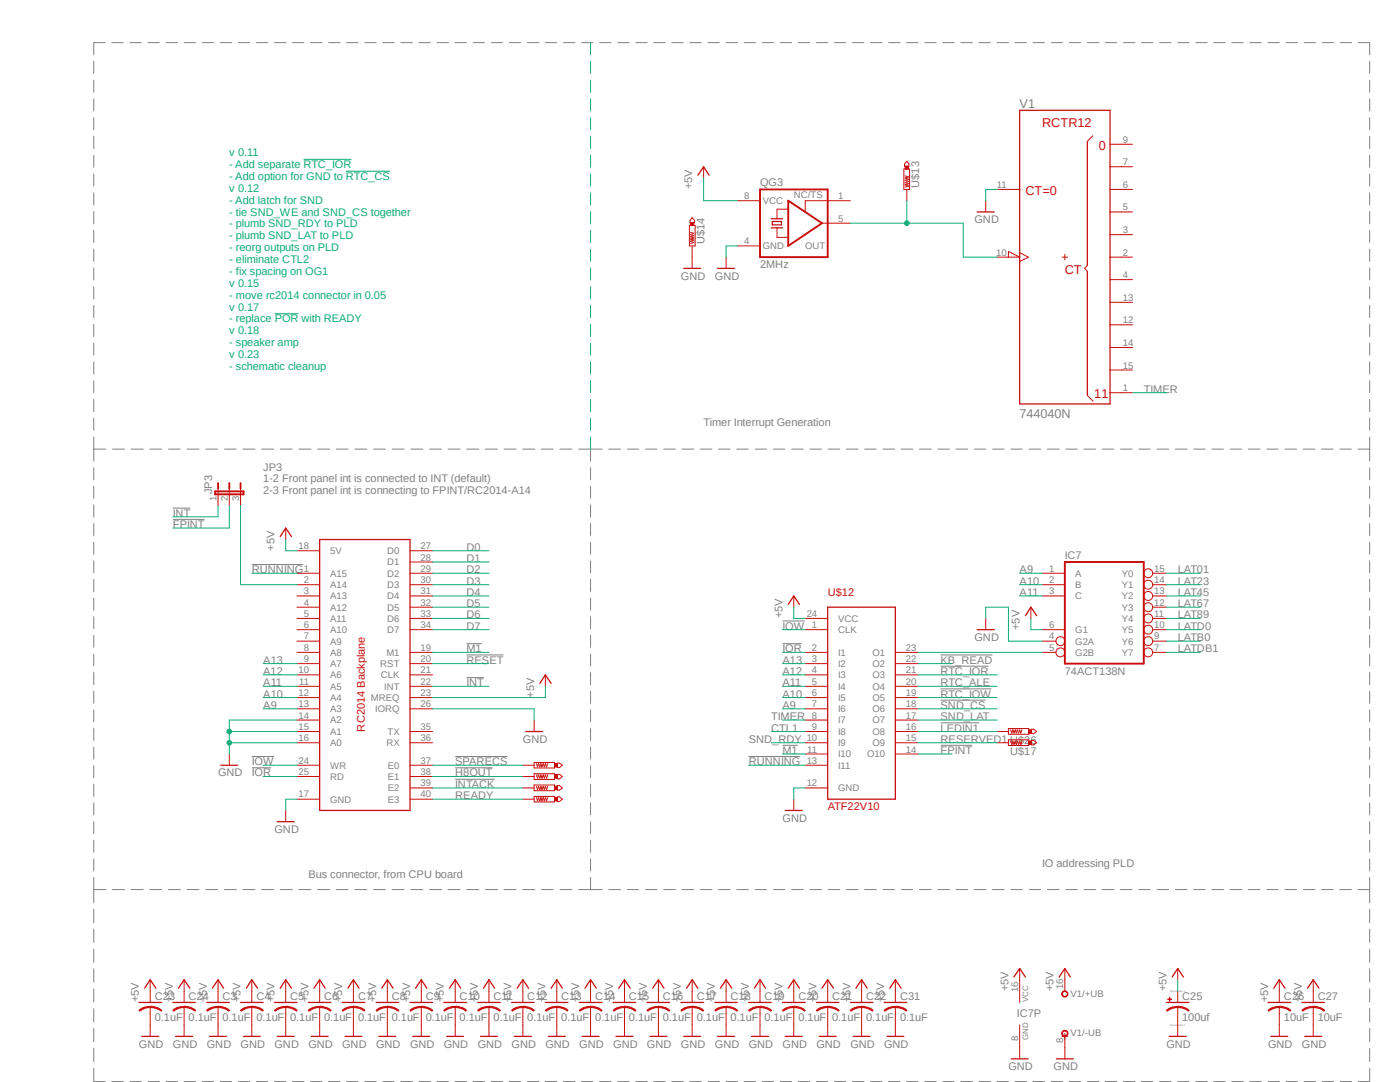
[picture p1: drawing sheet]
<svg xmlns="http://www.w3.org/2000/svg" width="279mm" height="216mm" viewBox="0 0 279 216" stroke-linecap="round" stroke-linejoin="round" font-family="sans-serif">
<defs><g id="words">
<g font-size="2.5" fill="#808080">
<text x="203.5" y="21.5">V1</text>
<text x="203.5" y="83.4">744040N</text>
</g>
<g font-size="2.5" fill="#c90d0c">
<text x="208" y="25.4">RCTR12</text>
<text x="219.3" y="29.9">0</text>
<text x="204.6" y="38.9">CT=0</text>
<text x="212.5" y="54.7">CT</text>
<text x="218.4" y="79.5">11</text>
</g>
<g font-size="2.2" fill="#0dab76">
<text x="45.8" y="31.2">v 0.11</text>
<text x="45.8" y="33.5">- Add separate RTC_IOR</text>
<text x="45.8" y="35.9">- Add option for GND to RTC_CS</text>
<text x="45.8" y="38.3">v 0.12</text>
<text x="45.8" y="40.6">- Add latch for SND</text>
<text x="45.8" y="43">- tie SND_WE and SND_CS together</text>
<text x="45.8" y="45.4">- plumb SND_RDY to PLD</text>
<text x="45.8" y="47.8">- plumb SND_LAT to PLD</text>
<text x="45.8" y="50.1">- reorg outputs on PLD</text>
<text x="45.8" y="52.5">- eliminate CTL2</text>
<text x="45.8" y="54.9">- fix spacing on OG1</text>
<text x="45.8" y="57.2">v 0.15</text>
<text x="45.8" y="59.6">- move rc2014 connector in 0.05</text>
<text x="45.8" y="62">v 0.17</text>
<text x="45.8" y="64.3">- replace POR with READY</text>
<text x="45.8" y="66.7">v 0.18</text>
<text x="45.8" y="69.1">- speaker amp</text>
<text x="45.8" y="71.5">v 0.23</text>
<text x="45.8" y="73.8">- schematic cleanup</text>
</g>
<g font-size="2.2" fill="#808080">
<text x="138.1" y="37.8" transform="rotate(-90 138.1 37.8)">+5V</text>
<text x="151.7" y="37.2">QG3</text>
<text x="183.4" y="37.5" transform="rotate(-90 183.4 37.5)">U$13</text>
<text x="194.5" y="44.5">GND</text>
<text x="140.6" y="48.7" transform="rotate(-90 140.6 48.7)">U$14</text>
<text x="151.7" y="53.6">2MHz</text>
<text x="135.9" y="55.8">GND</text>
<text x="142.7" y="55.8">GND</text>
<text x="228.3" y="78.4">TIMER</text>
<text x="140.4" y="85.1">Timer Interrupt Generation</text>
<text x="52.5" y="93.9">JP3</text>
<text x="42.4" y="98.6" transform="rotate(-90 42.4 98.6)">JP3</text>
<text x="52.5" y="96.3">1-2 Front panel int is connected to INT (default)</text>
<text x="52.5" y="98.6">2-3 Front panel int is connecting to FPINT/RC2014-A14</text>
<text x="34.5" y="103.1">INT</text>
<text x="34.5" y="105.4">FPINT</text>
<text x="54.8" y="109.9" transform="rotate(-90 54.8 109.9)">+5V</text>
<text x="93.1" y="109.9">D0</text>
<text x="93.1" y="112.1">D1</text>
<text x="212.5" y="111.6">IC7</text>
<text x="50.2" y="114.4">RUNNING</text>
<text x="93.1" y="114.4">D2</text>
<text x="93.1" y="116.7">D3</text>
<text x="93.1" y="118.9">D4</text>
<text x="203.5" y="118.9">A11</text>
<text x="203.5" y="116.7">A10</text>
<text x="203.5" y="114.4">A9</text>
<text x="235" y="114.4">LAT01</text>
<text x="235" y="116.7">LAT23</text>
<text x="235" y="118.9">LAT45</text>
<text x="93.1" y="121.2">D5</text>
<text x="93.1" y="123.4">D6</text>
<text x="93.1" y="125.7">D7</text>
<text x="156.2" y="123.4" transform="rotate(-90 156.2 123.4)">+5V</text>
<text x="156.2" y="125.7">IOW</text>
<text x="203.5" y="125.7" transform="rotate(-90 203.5 125.7)">+5V</text>
<text x="235" y="121.2">LAT67</text>
<text x="235" y="123.4">LAT89</text>
<text x="235" y="125.7">LATD0</text>
<text x="93.1" y="130.2">M1</text>
<text x="156.2" y="130.2">IOR</text>
<text x="194.5" y="127.9">GND</text>
<text x="235" y="127.9">LATB0</text>
<text x="235" y="130.2">LATDB1</text>
<text x="52.5" y="134.7">A12</text>
<text x="52.5" y="136.9">A11</text>
<text x="52.5" y="132.4">A13</text>
<text x="93.1" y="132.4">RESET</text>
<text x="93.1" y="136.9">INT</text>
<text x="156.2" y="134.7">A12</text>
<text x="156.2" y="136.9">A11</text>
<text x="156.2" y="132.4">A13</text>
<text x="187.7" y="132.4">KB_READ</text>
<text x="187.7" y="136.9">RTC_ALE</text>
<text x="187.7" y="134.7">RTC_IOR</text>
<text x="212.5" y="134.7">74ACT138N</text>
<text x="52.5" y="139.2">A10</text>
<text x="52.5" y="141.4">A9</text>
<text x="106.6" y="139.2" transform="rotate(-90 106.6 139.2)">+5V</text>
<text x="153.9" y="143.7">TIMER</text>
<text x="156.2" y="139.2">A10</text>
<text x="156.2" y="141.4">A9</text>
<text x="187.7" y="139.2">RTC_IOW</text>
<text x="187.7" y="141.4">SND_CS</text>
<text x="187.7" y="143.7">SND_LAT</text>
<text x="104.4" y="148.2">GND</text>
<text x="149.4" y="148.2">SND_RDY</text>
<text x="153.9" y="146">CTL1</text>
<text x="187.7" y="148.2">RESERVED1 U$26</text>
<text x="187.7" y="146">LEDIN1</text>
<text x="43.5" y="154.9">GND</text>
<text x="50.2" y="152.7">IOW</text>
<text x="50.2" y="154.9">IOR</text>
<text x="90.8" y="154.9">H8OUT</text>
<text x="90.8" y="152.7">SPARECS</text>
<text x="149.4" y="152.7">RUNNING</text>
<text x="156.2" y="150.5">M1</text>
<text x="187.7" y="150.5">FPINT</text>
<text x="201.6" y="150.7">U$17</text>
<text x="90.8" y="157.2">INTACK</text>
<text x="90.8" y="159.5">READY</text>
<text x="54.8" y="166.2">GND</text>
<text x="156.2" y="164">GND</text>
<text x="208" y="173">IO addressing PLD</text>
<text x="61.6" y="175.2">Bus connector, from CPU board</text>
<text x="201.3" y="197.8" transform="rotate(-90 201.3 197.8)">+5V</text>
<text x="210.3" y="197.8" transform="rotate(-90 210.3 197.8)">+5V</text>
<text x="232.8" y="197.8" transform="rotate(-90 232.8 197.8)">+5V</text>
<text x="27.7" y="200" transform="rotate(-90 27.7 200)">+5V</text>
<text x="30.9" y="203.8">0.1uF</text>
<text x="30.9" y="199.5">C23</text>
<text x="34.5" y="200" transform="rotate(-90 34.5 200)">+5V</text>
<text x="37.6" y="199.5">C24</text>
<text x="37.6" y="203.8">0.1uF</text>
<text x="41.3" y="200" transform="rotate(-90 41.3 200)">+5V</text>
<text x="44.4" y="203.8">0.1uF</text>
<text x="44.4" y="199.5">C3</text>
<text x="48" y="200" transform="rotate(-90 48 200)">+5V</text>
<text x="51.2" y="199.5">C4</text>
<text x="51.2" y="203.8">0.1uF</text>
<text x="54.8" y="200" transform="rotate(-90 54.8 200)">+5V</text>
<text x="57.9" y="199.5">C5</text>
<text x="57.9" y="203.8">0.1uF</text>
<text x="61.6" y="200" transform="rotate(-90 61.6 200)">+5V</text>
<text x="64.7" y="199.5">C6</text>
<text x="64.7" y="203.8">0.1uF</text>
<text x="68.3" y="200" transform="rotate(-90 68.3 200)">+5V</text>
<text x="71.5" y="199.5">C7</text>
<text x="71.5" y="203.8">0.1uF</text>
<text x="75.1" y="200" transform="rotate(-90 75.1 200)">+5V</text>
<text x="78.2" y="199.5">C8</text>
<text x="78.2" y="203.8">0.1uF</text>
<text x="81.8" y="200" transform="rotate(-90 81.8 200)">+5V</text>
<text x="85" y="199.5">C9</text>
<text x="85" y="203.8">0.1uF</text>
<text x="88.6" y="200" transform="rotate(-90 88.6 200)">+5V</text>
<text x="91.7" y="199.5">C10</text>
<text x="91.7" y="203.8">0.1uF</text>
<text x="95.3" y="200" transform="rotate(-90 95.3 200)">+5V</text>
<text x="98.5" y="199.5">C11</text>
<text x="98.5" y="203.8">0.1uF</text>
<text x="102.1" y="200" transform="rotate(-90 102.1 200)">+5V</text>
<text x="105.2" y="199.5">C12</text>
<text x="105.2" y="203.8">0.1uF</text>
<text x="108.8" y="200" transform="rotate(-90 108.8 200)">+5V</text>
<text x="112" y="199.5">C13</text>
<text x="112" y="203.8">0.1uF</text>
<text x="115.6" y="200" transform="rotate(-90 115.6 200)">+5V</text>
<text x="118.8" y="199.5">C14</text>
<text x="118.8" y="203.8">0.1uF</text>
<text x="122.4" y="200" transform="rotate(-90 122.4 200)">+5V</text>
<text x="125.5" y="199.5">C15</text>
<text x="125.5" y="203.8">0.1uF</text>
<text x="129.1" y="200" transform="rotate(-90 129.1 200)">+5V</text>
<text x="132.3" y="199.5">C16</text>
<text x="132.3" y="203.8">0.1uF</text>
<text x="135.9" y="200" transform="rotate(-90 135.9 200)">+5V</text>
<text x="139.1" y="199.5">C17</text>
<text x="139.1" y="203.8">0.1uF</text>
<text x="142.7" y="200" transform="rotate(-90 142.7 200)">+5V</text>
<text x="145.8" y="199.5">C18</text>
<text x="145.8" y="203.8">0.1uF</text>
<text x="149.4" y="200" transform="rotate(-90 149.4 200)">+5V</text>
<text x="152.6" y="199.5">C19</text>
<text x="152.6" y="203.8">0.1uF</text>
<text x="156.2" y="200" transform="rotate(-90 156.2 200)">+5V</text>
<text x="159.3" y="199.5">C20</text>
<text x="159.3" y="203.8">0.1uF</text>
<text x="162.9" y="200" transform="rotate(-90 162.9 200)">+5V</text>
<text x="166.1" y="199.5">C21</text>
<text x="166.1" y="203.8">0.1uF</text>
<text x="169.7" y="200" transform="rotate(-90 169.7 200)">+5V</text>
<text x="172.8" y="199.5">C22</text>
<text x="172.8" y="203.8">0.1uF</text>
<text x="176.4" y="200" transform="rotate(-90 176.4 200)">+5V</text>
<text x="179.6" y="203.8">0.1uF</text>
<text x="179.6" y="199.5">C31</text>
<text x="202.9" y="202.9">IC7P</text>
<text x="235.9" y="203.8">100uf</text>
<text x="235.9" y="199.5">C25</text>
<text x="253.1" y="200" transform="rotate(-90 253.1 200)">+5V</text>
<text x="256.2" y="199.5">C26</text>
<text x="256.2" y="203.8">10uF</text>
<text x="259.8" y="200" transform="rotate(-90 259.8 200)">+5V</text>
<text x="263" y="199.5">C27</text>
<text x="263" y="203.8">10uF</text>
<text x="27.7" y="209">GND</text>
<text x="34.5" y="209">GND</text>
<text x="41.3" y="209">GND</text>
<text x="48" y="209">GND</text>
<text x="54.8" y="209">GND</text>
<text x="61.6" y="209">GND</text>
<text x="68.3" y="209">GND</text>
<text x="75.1" y="209">GND</text>
<text x="81.8" y="209">GND</text>
<text x="88.6" y="209">GND</text>
<text x="95.3" y="209">GND</text>
<text x="102.1" y="209">GND</text>
<text x="108.8" y="209">GND</text>
<text x="115.6" y="209">GND</text>
<text x="122.4" y="209">GND</text>
<text x="129.1" y="209">GND</text>
<text x="135.9" y="209">GND</text>
<text x="142.7" y="209">GND</text>
<text x="149.4" y="209">GND</text>
<text x="156.2" y="209">GND</text>
<text x="162.9" y="209">GND</text>
<text x="169.7" y="209">GND</text>
<text x="176.4" y="209">GND</text>
<text x="232.8" y="209">GND</text>
<text x="253.1" y="209">GND</text>
<text x="259.8" y="209">GND</text>
<text x="201.3" y="213.5">GND</text>
<text x="210.3" y="213.5">GND</text>
</g>
<g font-size="2.2" fill="#c90d0c">
<text x="165.2" y="118.9">U$12</text>
<text x="72.8" y="146" transform="rotate(-90 72.8 146)">RC2014 Backplane</text>
<text x="165.2" y="161.7">ATF22V10</text>
</g>
<g font-size="1.9" fill="#808080">
<text x="224.1" y="28.4">9</text>
<text x="224.1" y="33">7</text>
<text x="148.5" y="39.7">8</text>
<text x="152.2" y="40.7">VCC</text>
<text x="158.4" y="39.6">NC/TS</text>
<text x="167.3" y="39.7">1</text>
<text x="198.9" y="37.5">11</text>
<text x="224.1" y="42">5</text>
<text x="224.1" y="37.5">6</text>
<text x="167.3" y="44.2">5</text>
<text x="224.1" y="46.5">3</text>
<text x="148.5" y="48.7">4</text>
<text x="152.2" y="49.7">GND</text>
<text x="160.7" y="49.7">OUT</text>
<text x="198.8" y="51">10</text>
<text x="224.1" y="51">2</text>
<text x="224.1" y="60">13</text>
<text x="224.1" y="55.5">4</text>
<text x="224.1" y="64.5">12</text>
<text x="224.1" y="69">14</text>
<text x="224.1" y="73.5">15</text>
<text x="224.1" y="78">1</text>
<text x="43.2" y="100" transform="rotate(-90 43.2 100)">1</text>
<text x="45.5" y="100" transform="rotate(-90 45.5 100)">2</text>
<text x="47.7" y="100" transform="rotate(-90 47.7 100)">3</text>
<text x="59.6" y="109.6">18</text>
<text x="65.9" y="110.6">5V</text>
<text x="77.3" y="110.6">D0</text>
<text x="77.3" y="112.8">D1</text>
<text x="83.9" y="109.6">27</text>
<text x="83.9" y="111.8">28</text>
<text x="60.7" y="114.1">1</text>
<text x="60.7" y="116.3">2</text>
<text x="60.7" y="118.6">3</text>
<text x="65.9" y="115.1">A15</text>
<text x="65.9" y="117.3">A14</text>
<text x="65.9" y="119.6">A13</text>
<text x="77.3" y="115.1">D2</text>
<text x="77.3" y="117.3">D3</text>
<text x="77.3" y="119.6">D4</text>
<text x="83.9" y="114.1">29</text>
<text x="83.9" y="116.3">30</text>
<text x="83.9" y="118.6">31</text>
<text x="209.4" y="114.1">1</text>
<text x="209.4" y="116.3">2</text>
<text x="209.4" y="118.6">3</text>
<text x="214.6" y="115.1">A</text>
<text x="214.6" y="117.3">B</text>
<text x="214.6" y="119.6">C</text>
<text x="223.9" y="119.6">Y2</text>
<text x="223.9" y="117.3">Y1</text>
<text x="223.9" y="115.1">Y0</text>
<text x="230.3" y="118.6">13</text>
<text x="230.3" y="116.3">14</text>
<text x="230.3" y="114.1">15</text>
<text x="60.7" y="120.9">4</text>
<text x="60.7" y="123.1">5</text>
<text x="60.7" y="125.3">6</text>
<text x="65.9" y="121.8">A12</text>
<text x="65.9" y="124.1">A11</text>
<text x="77.3" y="121.8">D5</text>
<text x="77.3" y="124.1">D6</text>
<text x="83.9" y="120.9">32</text>
<text x="83.9" y="123.1">33</text>
<text x="83.9" y="125.3">34</text>
<text x="161" y="123.1">24</text>
<text x="162.1" y="125.3">1</text>
<text x="167.3" y="124.1">VCC</text>
<text x="209.4" y="125.3">6</text>
<text x="223.9" y="124.1">Y4</text>
<text x="223.9" y="121.8">Y3</text>
<text x="230.3" y="125.3">10</text>
<text x="230.3" y="123.1">11</text>
<text x="230.3" y="120.9">12</text>
<text x="60.7" y="127.6">7</text>
<text x="60.7" y="129.9">8</text>
<text x="65.9" y="126.3">A10</text>
<text x="65.9" y="128.6">A9</text>
<text x="65.9" y="130.9">A8</text>
<text x="77.1" y="130.9">M1</text>
<text x="77.3" y="126.4">D7</text>
<text x="83.9" y="129.9">19</text>
<text x="162.1" y="129.9">2</text>
<text x="167.3" y="126.3">CLK</text>
<text x="167.3" y="130.9">I1</text>
<text x="174.1" y="130.9">O1</text>
<text x="180.8" y="129.9">23</text>
<text x="209.4" y="127.6">4</text>
<text x="209.4" y="129.9">5</text>
<text x="214.6" y="128.6">G2A</text>
<text x="214.6" y="130.9">G2B</text>
<text x="214.6" y="126.3">G1</text>
<text x="223.9" y="130.9">Y7</text>
<text x="223.9" y="128.6">Y6</text>
<text x="223.9" y="126.4">Y5</text>
<text x="230.3" y="129.9">7</text>
<text x="230.3" y="127.6">9</text>
<text x="59.6" y="134.4">10</text>
<text x="59.7" y="136.6">11</text>
<text x="60.7" y="132.1">9</text>
<text x="65.9" y="133.1">A7</text>
<text x="65.9" y="135.3">A6</text>
<text x="65.9" y="137.6">A5</text>
<text x="75.9" y="133.1">RST</text>
<text x="76" y="135.3">CLK</text>
<text x="76.7" y="137.6">INT</text>
<text x="83.9" y="132.1">20</text>
<text x="83.9" y="134.4">21</text>
<text x="83.9" y="136.6">22</text>
<text x="162.1" y="132.1">3</text>
<text x="162.1" y="134.4">4</text>
<text x="162.1" y="136.6">5</text>
<text x="167.3" y="133.1">I2</text>
<text x="167.3" y="135.3">I3</text>
<text x="167.3" y="137.6">I4</text>
<text x="174.1" y="133.1">O2</text>
<text x="174.1" y="135.3">O3</text>
<text x="174.1" y="137.6">O4</text>
<text x="180.8" y="132.1">22</text>
<text x="180.8" y="134.4">21</text>
<text x="180.8" y="136.6">20</text>
<text x="59.6" y="138.9">12</text>
<text x="59.6" y="141.1">13</text>
<text x="59.6" y="143.4">14</text>
<text x="65.9" y="139.9">A4</text>
<text x="65.9" y="142.1">A3</text>
<text x="74" y="139.9">MREQ</text>
<text x="74.9" y="142.1">IORQ</text>
<text x="83.9" y="138.9">23</text>
<text x="83.9" y="141.1">26</text>
<text x="162.1" y="138.9">6</text>
<text x="162.1" y="141.1">7</text>
<text x="162.1" y="143.4">8</text>
<text x="167.3" y="139.9">I5</text>
<text x="167.3" y="142.1">I6</text>
<text x="174.1" y="139.9">O5</text>
<text x="174.1" y="142.1">O6</text>
<text x="180.8" y="138.9">19</text>
<text x="180.8" y="141.1">18</text>
<text x="180.8" y="143.4">17</text>
<text x="59.6" y="145.6">15</text>
<text x="59.6" y="147.9">16</text>
<text x="65.9" y="144.4">A2</text>
<text x="65.9" y="146.6">A1</text>
<text x="65.9" y="148.9">A0</text>
<text x="77.1" y="148.9">RX</text>
<text x="77.3" y="146.6">TX</text>
<text x="83.9" y="145.6">35</text>
<text x="83.9" y="147.9">36</text>
<text x="161" y="147.9">10</text>
<text x="162.1" y="145.6">9</text>
<text x="167.3" y="144.4">I7</text>
<text x="167.3" y="146.6">I8</text>
<text x="167.3" y="148.9">I9</text>
<text x="174.1" y="144.4">O7</text>
<text x="174.1" y="146.6">O8</text>
<text x="174.1" y="148.9">O9</text>
<text x="180.8" y="145.6">16</text>
<text x="180.8" y="147.9">15</text>
<text x="59.6" y="152.4">24</text>
<text x="59.6" y="154.6">25</text>
<text x="65.9" y="153.4">WR</text>
<text x="65.9" y="155.6">RD</text>
<text x="77.4" y="153.4">E0</text>
<text x="77.4" y="155.6">E1</text>
<text x="83.9" y="152.4">37</text>
<text x="83.9" y="154.6">38</text>
<text x="161" y="152.4">13</text>
<text x="161.1" y="150.2">11</text>
<text x="167.3" y="151.1">I10</text>
<text x="167.3" y="153.4">I11</text>
<text x="173.1" y="151.1">O10</text>
<text x="180.8" y="150.2">14</text>
<text x="59.6" y="159.1">17</text>
<text x="65.9" y="160.1">GND</text>
<text x="77.4" y="157.9">E2</text>
<text x="77.4" y="160.1">E3</text>
<text x="83.9" y="156.9">39</text>
<text x="83.9" y="159.1">40</text>
<text x="161" y="156.9">12</text>
<text x="167.3" y="157.9">GND</text>
<text x="203.2" y="198" transform="rotate(-90 203.2 198)">16</text>
<text x="212.2" y="197.4" transform="rotate(-90 212.2 197.4)">16</text>
<text x="213.7" y="198.9">V1/+UB</text>
<text x="203.2" y="207.6" transform="rotate(-90 203.2 207.6)">8</text>
<text x="212.2" y="208.2" transform="rotate(-90 212.2 208.2)">8</text>
<text x="213.7" y="206.8">V1/-UB</text>
</g>
<g font-size="1.6" fill="#808080">
<text x="205.2" y="200" transform="rotate(-90 205.2 200)">VCC</text>
<text x="205.2" y="207.5" transform="rotate(-90 205.2 207.5)">GND</text>
</g>
<g font-size=".5" fill="#808080">
<text x="233.5" y="198">SpiceOrder 1</text>
<text x="233.5" y="204.7">SpiceOrder 2</text>
</g>
</g></defs>
<path d="M18.6 8.4l254.9 207.5M273.5 8.4l-254.9 207.5" fill="none" stroke="#fff" stroke-width=".2"/>
<g fill="none" stroke="#808080" stroke-width=".2">
<path d="M18.7 12.2v2.4M18.7 16v2.4M18.7 19.7v2.4M21 8.5h-2.3v2.4M22.3 8.5h2.3M26 8.5h2.2M29.5 8.5h2.3M33.1 8.5h2.3M36.7 8.5h2.3M40.3 8.5h2.3M43.9 8.5h2.3M47.6 8.5h2.2"/>
<path d="M51.2 8.5h2.2M54.8 8.5h2.3M58.4 8.5h2.3M62 8.5h2.3M65.6 8.5h2.3M69.2 8.5h2.3M72.8 8.5h2.3M76.4 8.5h2.3M80 8.5h2.3M83.6 8.5h2.3M87.2 8.5h2.3M90.8 8.5h2.3"/>
<path d="M94.4 8.5h2.3M98 8.5h2.3M101.6 8.5h2.3M105.2 8.5h2.3M108.8 8.5h2.3M112.4 8.5h2.3M116.1 8.5h2.2M119.7 8.5h2.2M123.3 8.5h2.3M126.9 8.5h2.3M130.5 8.5h2.3M134.1 8.5h2.3"/>
<path d="M137.7 8.5h2.3M141.3 8.5h2.3M144.9 8.5h2.3M148.5 8.5h2.3M152.1 8.5h2.3M155.7 8.5h2.3M159.3 8.5h2.3M162.9 8.5h2.3M166.5 8.5h2.3M170.1 8.5h2.3M173.7 8.5h2.3M177.3 8.5h2.3"/>
<path d="M180.9 8.5h2.3M184.6 8.5h2.2M188.2 8.5h2.2M191.8 8.5h2.3M195.4 8.5h2.3M199 8.5h2.3M202.6 8.5h2.3M206.2 8.5h2.2M209.8 8.5h2.2M213.4 8.5h2.3M217 8.5h2.3M220.6 8.5h2.3"/>
<path d="M224.2 8.5h2.3M227.8 8.5h2.3M231.4 8.5h2.3M235 8.5h2.3M238.6 8.5h2.3M242.2 8.5h2.3M245.8 8.5h2.3M249.4 8.5h2.3M253.1 8.5h2.2M256.7 8.5h2.2M260.3 8.5h2.3M263.9 8.5h2.2"/>
<path d="M267.5 8.5h2.2M271.1 8.5h2.2v2.4M273.3 12.2v2.4M273.3 16v2.4M273.3 19.7v2.4M18.7 23.5v2.4M18.7 27.2v2.4M18.7 31v2.4M18.7 34.7v2.4M18.7 38.5v2.4M273.3 23.5v2.4M273.3 27.2v2.4"/>
<path d="M273.3 31v2.4M273.3 34.7v2.4M273.3 38.5v2.4M18.7 42.2v2.5M18.7 46v2.4M18.7 49.7v2.5M18.7 53.5v2.4M18.7 57.2v2.4M273.3 42.2v2.5M273.3 46v2.4M273.3 49.7v2.5M273.3 53.5v2.4"/>
<path d="M273.3 57.2v2.4M18.7 61v2.4M18.7 64.7v2.4M18.7 68.5v2.4M18.7 72.2v2.4M18.7 75.9v2.5M18.7 79.7v2.4M273.3 61v2.4M273.3 64.7v2.4M273.3 68.5v2.4M273.3 72.2v2.4M273.3 75.9v2.5"/>
<path d="M273.3 79.7v2.4M18.7 83.4v2.5M18.7 87.2v4.8M18.7 93.3v2.4M18.7 97v2.4M18.7 89.6h2.4M22.4 89.6h2.4M26.2 89.6h2.4M29.9 89.6h2.4M33.6 89.6h2.4M37.3 89.6h2.4M41.1 89.6h2.3"/>
<path d="M44.8 89.6h2.4M48.5 89.6h2.4M52.2 89.6h2.4M55.9 89.6h2.4M59.6 89.6h2.5M63.4 89.6h2.4M67.1 89.6h2.4M70.8 89.6h2.4M74.5 89.6h2.4M78.3 89.6h2.3M82 89.6h2.4M85.7 89.6h2.4"/>
<path d="M89.4 89.6h2.4M93.1 89.6h2.4M96.9 89.6h2.4M100.6 89.6h2.4M104.3 89.6h2.4M108 89.6h2.4M111.8 89.6h2.3M115.5 89.6h4.7M117.9 89.6v2.4M117.9 93.3v2.4M117.9 97v2.4M121.5 89.6h2.3"/>
<path d="M125.2 89.6h2.3M128.8 89.6h2.3M132.5 89.6h2.3M136.1 89.6h2.3M139.7 89.6h2.4M143.4 89.6h2.3M147 89.6h2.4M150.7 89.6h2.3M154.3 89.6h2.3M158 89.6h2.3M161.6 89.6h2.4M165.3 89.6h2.3"/>
<path d="M168.9 89.6h2.3M172.6 89.6h2.3M176.2 89.6h2.3M179.9 89.6h2.3M183.5 89.6h2.3M187.2 89.6h2.3M190.8 89.6h2.3M194.4 89.6h2.4M198.1 89.6h2.3M201.8 89.6h2.2M205.4 89.6h2.3M209 89.6h2.4"/>
<path d="M212.7 89.6h2.3M216.3 89.6h2.4M220 89.6h2.3M223.6 89.6h2.3M227.3 89.6h2.3M230.9 89.6h2.3M234.6 89.6h2.3M238.2 89.6h2.3M241.9 89.6h2.3M245.5 89.6h2.3M249.1 89.6h2.4M252.8 89.6h2.3"/>
<path d="M256.5 89.6h2.2M260.1 89.6h2.3M263.7 89.6h2.4M267.4 89.6h2.3M271 89.6h2.3M273.3 83.4v2.5M273.3 87.2v4.8M273.3 93.3v2.4M273.3 97v2.4M18.7 100.8v2.4M18.7 104.5v2.3M18.7 108.2v2.4"/>
<path d="M18.7 111.9v2.4M18.7 115.6v2.4M18.7 119.3v2.5M34.5 101.4h3.5M34.5 103.6h6.3M50.2 112.6h10.3M117.9 100.8v2.4M117.9 104.5v2.3M117.9 108.2v2.4M117.9 111.9v2.4M117.9 115.6v2.4M117.9 119.3v2.5"/>
<path d="M273.3 100.8v2.4M273.3 104.5v2.3M273.3 108.2v2.4M273.3 111.9v2.4M273.3 115.6v2.4M273.3 119.3v2.5M18.7 123.1v2.3M18.7 126.8v2.4M18.7 130.5v2.4M18.7 134.2v2.4M18.7 137.9v2.4M93.1 128.4h3"/>
<path d="M93.1 130.7h7.4M93.1 135.2h3.5M117.9 123.1v2.3M117.9 126.8v2.4M117.9 130.5v2.4M117.9 134.2v2.4M117.9 137.9v2.4M156.2 128.4h3.8M156.2 123.9h4.4M187.7 130.7h10.4M187.7 137.5h10.2M187.7 139.7h9"/>
<path d="M187.7 132.9h9.6M273.3 123.1v2.3M273.3 126.8v2.4M273.3 130.5v2.4M273.3 134.2v2.4M273.3 137.9v2.4M18.7 141.6v2.4M18.7 145.4v2.3M18.7 149.1v2.4M18.7 152.8v2.4M18.7 156.5v2.4M50.2 151h4.5"/>
<path d="M50.2 153.2h3.9M90.8 151h10.5M90.8 153.2h7.5M90.8 155.5h7.9M117.9 141.6v2.4M117.9 145.4v2.3M117.9 149.1v2.4M117.9 152.8v2.4M117.9 156.5v2.4M149.4 151h10.3M156.2 148.7h3M187.7 148.7h6.3"/>
<path d="M187.7 144.2h7.7M273.3 141.6v2.4M273.3 145.4v2.3M273.3 149.1v2.4M273.3 152.8v2.4M273.3 156.5v2.4M18.7 160.2v2.4M18.7 164v2.3M18.7 167.7v2.4M18.7 171.4v2.4M18.7 175.1v5M18.7 177.5h2.4"/>
<path d="M22.4 177.5h2.4M26.2 177.5h2.4M29.9 177.5h2.4M33.6 177.5h2.4M37.3 177.5h2.4M41.1 177.5h2.3M44.8 177.5h2.4M48.5 177.5h2.4M52.2 177.5h2.4M55.9 177.5h2.4M59.6 177.5h2.5M63.4 177.5h2.4"/>
<path d="M67.1 177.5h2.4M70.8 177.5h2.4M74.5 177.5h2.4M78.3 177.5h2.3M82 177.5h2.4M85.7 177.5h2.4M89.4 177.5h2.4M93.1 177.5h2.4M96.9 177.5h2.4M100.6 177.5h2.4M104.3 177.5h2.4M108 177.5h2.4"/>
<path d="M111.8 177.5h2.3M115.5 177.5h4.7M117.9 160.2v2.4M117.9 164v2.3M117.9 167.7v2.4M117.9 171.4v2.4M117.9 175.1v2.4M121.5 177.5h2.3M125.2 177.5h2.3M128.8 177.5h2.3M132.5 177.5h2.3M136.1 177.5h2.3"/>
<path d="M139.7 177.5h2.4M143.4 177.5h2.3M147 177.5h2.4M150.7 177.5h2.3M154.3 177.5h2.3M158 177.5h2.3M161.6 177.5h2.4M165.3 177.5h2.3M168.9 177.5h2.3M172.6 177.5h2.3M176.2 177.5h2.3M179.9 177.5h2.3"/>
<path d="M183.5 177.5h2.3M187.2 177.5h2.3M190.8 177.5h2.3M194.4 177.5h2.4M198.1 177.5h2.3M201.8 177.5h2.2M205.4 177.5h2.3M209 177.5h2.4M212.7 177.5h2.3M216.3 177.5h2.4M220 177.5h2.3M223.6 177.5h2.3"/>
<path d="M227.3 177.5h2.3M230.9 177.5h2.3M234.6 177.5h2.3M238.2 177.5h2.3M241.9 177.5h2.3M245.5 177.5h2.3M249.1 177.5h2.4M252.8 177.5h2.3M256.5 177.5h2.2M260.1 177.5h2.3M263.7 177.5h2.4M267.4 177.5h2.3"/>
<path d="M271 177.5h2.3M273.3 160.2v2.4M273.3 164v2.3M273.3 167.7v2.4M273.3 171.4v2.4M273.3 175.1v5M18.7 181.4v2.7M18.7 185.4v2.6M18.7 189.4v2.6M18.7 193.3v2.7M18.7 197.3v2.6M273.3 181.4v2.7"/>
<path d="M273.3 185.4v2.6M273.3 189.4v2.6M273.3 193.3v2.7M273.3 197.3v2.6M18.7 213.1v2.7h2.3M18.7 201.3v2.6M18.7 205.2v2.7M18.7 209.2v2.6M22.3 215.8h2.3M26 215.8h2.2M29.5 215.8h2.3M33.1 215.8h2.3"/>
<path d="M36.7 215.8h2.3M40.3 215.8h2.3M43.9 215.8h2.3M47.6 215.8h2.2M51.2 215.8h2.2M54.8 215.8h2.3M58.4 215.8h2.3M62 215.8h2.3M65.6 215.8h2.3M69.2 215.8h2.3M72.8 215.8h2.3M76.4 215.8h2.3"/>
<path d="M80 215.8h2.3M83.6 215.8h2.3M87.2 215.8h2.3M90.8 215.8h2.3M94.4 215.8h2.3M98 215.8h2.3M101.6 215.8h2.3M105.2 215.8h2.3M108.8 215.8h2.3M112.4 215.8h2.3M116.1 215.8h2.2M119.7 215.8h2.2"/>
<path d="M123.3 215.8h2.3M126.9 215.8h2.3M130.5 215.8h2.3M134.1 215.8h2.3M137.7 215.8h2.3M141.3 215.8h2.3M144.9 215.8h2.3M148.5 215.8h2.3M152.1 215.8h2.3M155.7 215.8h2.3M159.3 215.8h2.3M162.9 215.8h2.3"/>
<path d="M166.5 215.8h2.3M170.1 215.8h2.3M173.7 215.8h2.3M177.3 215.8h2.3M180.9 215.8h2.3M184.6 215.8h2.2M188.2 215.8h2.2M191.8 215.8h2.3M195.4 215.8h2.3M199 215.8h2.3M202.6 215.8h2.3M206.2 215.8h2.2"/>
<path d="M209.8 215.8h2.2M213.4 215.8h2.3M217 215.8h2.3M220.6 215.8h2.3M224.2 215.8h2.3M227.8 215.8h2.3M231.4 215.8h2.3M235 215.8h2.3M238.6 215.8h2.3M242.2 215.8h2.3M245.8 215.8h2.3M249.4 215.8h2.3"/>
<path d="M253.1 215.8h2.2M256.7 215.8h2.2M260.3 215.8h2.3M263.9 215.8h2.2M267.5 215.8h2.2M273.3 213.1v2.7h-2.2M273.3 201.3v2.6M273.3 205.2v2.7M273.3 209.2v2.6"/>
</g>
<g fill="none" stroke="#c90d0c" stroke-width=".2">
<path d="M140.4 33.3v2.2M180.4 33.7h1.1v4.1h-1.1zM180.6 35.1l.7 .2-.7 .2 .7 .3-.7 .2 .7 .2-.7 .2 .7 .3-.7 .2 .7 .2-.7 .2M181 32.2l.4 .5v.5h-.9v-.5zM199 37.8h4.5M218.1 27.1l-1.1 1.1M221.5 28.8h4.5M221.5 33.3h4.5M221.5 37.8h4.5M144.9 51.3v2.3M147.2 40h4.5M147.2 49.1h4.5"/>
<path d="M155.1 45.5v1.9h2.2M157.3 41.7h-2.2v1.9M164 44.5h5.7M169.7 40h-9v2.3M199 51.3h4.5l-2.2-1.1v1.1M203.5 50.4l1.7 .9-1.7 .9M212 51.3h1.1M212.5 50.8v1.1M217 53l-.5 .6 .5 .5M221.5 51.3h4.5M221.5 42.3h4.5M221.5 46.8h4.5"/>
<path d="M221.5 55.8h4.5M217 78.9l1.1 1.2M221.5 60.3h4.5M221.5 64.8h4.5M221.5 69.3h4.5M221.5 73.8h4.5M221.5 78.4h4.5M57 105.4v2.3M59.3 114.4h4.5M59.3 116.7h4.5M59.3 118.9h4.5M59.3 109.9h4.5"/>
<path d="M81.8 114.4h4.5M81.8 116.7h4.5M81.8 118.9h4.5M81.8 109.9h4.5M81.8 112.1h4.5M208 114.4h4.5M208 116.7h4.5M208 118.9h4.5M230 114.4h2.8M230 116.7h2.8M230 118.9h2.8M59.3 121.2h4.5"/>
<path d="M59.3 123.4h4.5M59.3 125.6h4.5M59.3 127.9h4.5M59.3 130.2h4.5M59.3 132.4h4.5M59.3 134.7h4.5M59.3 136.9h4.5M59.3 139.2h4.5M81.8 121.2h4.5M81.8 123.4h4.5M81.8 125.6h4.5M81.8 130.2h4.5"/>
<path d="M81.8 132.4h4.5M81.8 134.7h4.5M81.8 136.9h4.5M81.8 139.2h4.5M108.8 134.7v2.2M160.7 123.4h4.5M160.7 125.6h4.5M160.7 130.2h4.5M160.7 132.4h4.5M160.7 134.7h4.5M160.7 136.9h4.5M160.7 139.2h4.5"/>
<path d="M178.7 130.2h4.5M178.7 132.4h4.5M178.7 134.7h4.5M178.7 136.9h4.5M178.7 139.2h4.5M196.7 123.4v2.2M205.7 121.2v2.2M208 125.6h4.5M208 127.9h2.7M208 130.2h2.7M230 121.2h2.8M230 123.4h2.8"/>
<path d="M230 125.6h2.8M230 127.9h2.8M230 130.2h2.8M45.8 150.5v2.2M59.3 141.4h4.5M59.3 143.7h4.5M59.3 146h4.5M59.3 148.2h4.5M59.3 159.5h4.5M59.3 152.7h4.5M59.3 154.9h4.5M81.8 141.4h4.5"/>
<path d="M81.8 146h4.5M81.8 148.2h4.5M81.8 159.5h4.5M81.8 152.7h4.5M81.8 154.9h4.5M81.8 157.2h4.5M106.6 143.7v2.3M160.7 141.4h4.5M160.7 143.7h4.5M160.7 146h4.5M160.7 148.2h4.5M160.7 152.7h4.5"/>
<path d="M160.7 157.2h4.5M160.7 150.5h4.5M178.7 141.4h4.5M178.7 143.7h4.5M178.7 146h4.5M178.7 148.2h4.5M178.7 150.5h4.5M57 161.7v2.3"/>
<circle cx="229.1" cy="114.4" r=".89"/>
<circle cx="229.1" cy="118.9" r=".89"/>
<circle cx="229.1" cy="116.7" r=".89"/>
<circle cx="211.6" cy="130.2" r=".89"/>
<circle cx="211.6" cy="127.9" r=".89"/>
<circle cx="229.1" cy="127.9" r=".89"/>
<circle cx="229.1" cy="130.2" r=".89"/>
<circle cx="229.1" cy="125.6" r=".89"/>
<circle cx="229.1" cy="123.4" r=".89"/>
<circle cx="229.1" cy="121.2" r=".89"/>
</g>
<g fill="none" stroke="#c90d0c" stroke-width=".25">
<path d="M139.3 35l1.1-1.7 1.1 1.7M203.5 22h18v58.6h-18zM217 28.3v24.7M143.2 53.6h3.4M153.9 45.5h2.3M153.9 43.6h2.3M154.1 44.2h1.9v.7h-1.9zM217 54.2v24.6M55.9 107.1l1.1-1.7 1.2 1.7M63.8 107.7h18v54h-18zM107.7 136.4l1.1-1.7 1.2 1.7M165.2 121.2h13.5v38.3h-13.5z"/>
<path d="M195 125.6h3.4M204.6 122.9l1.1-1.7 1.2 1.7M44.1 152.7h3.4M104.9 146h3.4M55.3 164h3.4"/>
</g>
<path d="M151.7 37.8h13.5v13.5h-13.5zM157.3 40l6.7 4.5-6.7 4.6zM212.5 112.1h15.8v20.3h-15.8z" fill="none" stroke="#c90d0c" stroke-width=".38"/>
<path d="M180.6 33.1h.7v.6h-.7z" fill-rule="evenodd" fill="#c90d0c"/>
<path d="M180.6 33.1h.7v.6h-.7zM181 37.8v2.2M137.6 45h1.1v4.1h-1.1zM137.8 46.4l.7 .2-.7 .2 .7 .2-.7 .2 .7 .3-.7 .2 .7 .2-.7 .2 .7 .3-.7 .2M138.1 43.4l.5 .6v.4h-.9v-.4z" fill="none" stroke="#c90d0c" stroke-width=".2"/>
<path d="M137.8 44.4h.7v.6h-.7z" fill-rule="evenodd" fill="#c90d0c"/>
<path d="M137.8 44.4h.7v.6h-.7zM138.1 49.1v4.5M196.7 40v2.3M201.3 147.6h4v1.2h-4zM201.7 147.9l.2 .6 .2-.6 .3 .6 .2-.6 .2 .6 .2-.6 .3 .6 .2-.6 .2 .6 .3-.6M205.9 147.7h.4l.6 .5-.6 .4h-.4z" fill="none" stroke="#c90d0c" stroke-width=".2"/>
<path d="M136.4 53.6h3.4M195 42.3h3.4" fill="none" stroke="#c90d0c" stroke-width=".25"/>
<path d="M205.3 147.9h.6v.6h-.6z" fill-rule="evenodd" fill="#c90d0c"/>
<path d="M199 148.2h2.3M205.3 147.9h.6v.6h-.6zM43.5 200.9v1.4" fill="none" stroke="#c90d0c" stroke-width=".2"/>
<path d="M41.3 200h4.5" fill="none" stroke="#c90d0c" stroke-width=".25"/>
<path d="M43.5 200.8h.3a3.4 3.4 0 0 1 2 .8l-.2 .2a3.3 3.3 0 0 0-2.1-.8z" fill-rule="evenodd" fill="#c90d0c"/>
<path d="M43.5 200.8h.3a3.4 3.4 0 0 1 2 .8l-.2 .2a3.3 3.3 0 0 0-2.1-.8z" fill="none" stroke="#c90d0c" stroke-width=".2"/>
<path d="M41.2 201.6a3.1 3.1 0 0 1 2.3-.8v.2a3.1 3.1 0 0 0-2.1 .8z" fill-rule="evenodd" fill="#c90d0c"/>
<path d="M43.5 195.5v4.5M41.2 201.6a3.1 3.1 0 0 1 2.3-.8v.2a3.1 3.1 0 0 0-2.1 .8zM43.5 202.3v4.5M50.2 200.9v1.4" fill="none" stroke="#c90d0c" stroke-width=".2"/>
<path d="M42.4 197.2l1.1-1.7 1.1 1.7M41.8 206.8h3.4M48 200h4.5" fill="none" stroke="#c90d0c" stroke-width=".25"/>
<path d="M50.2 200.8h.4a3.1 3.1 0 0 1 1.9 .8l-.1 .2a3.3 3.3 0 0 0-2.2-.8z" fill-rule="evenodd" fill="#c90d0c"/>
<path d="M50.2 200.8h.4a3.1 3.1 0 0 1 1.9 .8l-.1 .2a3.3 3.3 0 0 0-2.2-.8z" fill="none" stroke="#c90d0c" stroke-width=".2"/>
<path d="M48 201.6a2.92 2.92 0 0 1 2.2-.8v.2a3.3 3.3 0 0 0-2.1 .8z" fill-rule="evenodd" fill="#c90d0c"/>
<path d="M50.2 195.5v4.5M48 201.6a2.92 2.92 0 0 1 2.2-.8v.2a3.3 3.3 0 0 0-2.1 .8zM50.2 202.3v4.5M57 200.9v1.4" fill="none" stroke="#c90d0c" stroke-width=".2"/>
<path d="M49.1 197.2l1.1-1.7 1.2 1.7M48.6 206.8h3.3M54.8 200h4.5" fill="none" stroke="#c90d0c" stroke-width=".25"/>
<path d="M57 200.8h.3a3.4 3.4 0 0 1 2 .8l-.1 .2a3.3 3.3 0 0 0-2.2-.8z" fill-rule="evenodd" fill="#c90d0c"/>
<path d="M57 200.8h.3a3.4 3.4 0 0 1 2 .8l-.1 .2a3.3 3.3 0 0 0-2.2-.8z" fill="none" stroke="#c90d0c" stroke-width=".2"/>
<path d="M54.8 201.6a2.92 2.92 0 0 1 2.2-.8v.2a3.3 3.3 0 0 0-2.1 .8z" fill-rule="evenodd" fill="#c90d0c"/>
<path d="M57 195.5v4.5M54.8 201.6a2.92 2.92 0 0 1 2.2-.8v.2a3.3 3.3 0 0 0-2.1 .8zM57 202.3v4.5M63.8 200.9v1.4" fill="none" stroke="#c90d0c" stroke-width=".2"/>
<path d="M55.9 197.2l1.1-1.7 1.2 1.7M55.3 206.8h3.4M61.6 200h4.4" fill="none" stroke="#c90d0c" stroke-width=".25"/>
<path d="M63.8 200.8h.3a3.4 3.4 0 0 1 2 .8l-.2 .2a3.1 3.1 0 0 0-2.1-.8z" fill-rule="evenodd" fill="#c90d0c"/>
<path d="M63.8 200.8h.3a3.4 3.4 0 0 1 2 .8l-.2 .2a3.1 3.1 0 0 0-2.1-.8z" fill="none" stroke="#c90d0c" stroke-width=".2"/>
<path d="M61.5 201.6a3.1 3.1 0 0 1 2.3-.8v.2a3.1 3.1 0 0 0-2.1 .8z" fill-rule="evenodd" fill="#c90d0c"/>
<path d="M63.8 195.5v4.5M61.5 201.6a3.1 3.1 0 0 1 2.3-.8v.2a3.1 3.1 0 0 0-2.1 .8zM63.8 202.3v4.5M70.5 200.9v1.4" fill="none" stroke="#c90d0c" stroke-width=".2"/>
<path d="M62.7 197.2l1.1-1.7 1.1 1.7M62.1 206.8h3.4M68.3 200h4.5" fill="none" stroke="#c90d0c" stroke-width=".25"/>
<path d="M70.5 200.8h.4a3.1 3.1 0 0 1 1.9 .8l-.1 .2a3.3 3.3 0 0 0-2.2-.8z" fill-rule="evenodd" fill="#c90d0c"/>
<path d="M70.5 200.8h.4a3.1 3.1 0 0 1 1.9 .8l-.1 .2a3.3 3.3 0 0 0-2.2-.8z" fill="none" stroke="#c90d0c" stroke-width=".2"/>
<path d="M68.3 201.6a3.1 3.1 0 0 1 2.2-.8v.2a3.3 3.3 0 0 0-2.1 .8z" fill-rule="evenodd" fill="#c90d0c"/>
<path d="M70.5 195.5v4.5M68.3 201.6a3.1 3.1 0 0 1 2.2-.8v.2a3.3 3.3 0 0 0-2.1 .8zM70.5 202.3v4.5M77.3 200.9v1.4" fill="none" stroke="#c90d0c" stroke-width=".2"/>
<path d="M69.4 197.2l1.1-1.7 1.2 1.7M68.9 206.8h3.3M75.1 200h4.4" fill="none" stroke="#c90d0c" stroke-width=".25"/>
<path d="M77.3 200.8h.3a3.4 3.4 0 0 1 2 .8l-.1 .2a3.3 3.3 0 0 0-2.2-.8z" fill-rule="evenodd" fill="#c90d0c"/>
<path d="M77.3 200.8h.3a3.4 3.4 0 0 1 2 .8l-.1 .2a3.3 3.3 0 0 0-2.2-.8z" fill="none" stroke="#c90d0c" stroke-width=".2"/>
<path d="M75.1 201.6a2.92 2.92 0 0 1 2.2-.8v.2a3.3 3.3 0 0 0-2.1 .8z" fill-rule="evenodd" fill="#c90d0c"/>
<path d="M77.3 195.5v4.5M75.1 201.6a2.92 2.92 0 0 1 2.2-.8v.2a3.3 3.3 0 0 0-2.1 .8zM77.3 202.3v4.5M84.1 200.9v1.4" fill="none" stroke="#c90d0c" stroke-width=".2"/>
<path d="M76.2 197.2l1.1-1.7 1.1 1.7M75.6 206.8h3.4M81.8 200h4.5" fill="none" stroke="#c90d0c" stroke-width=".25"/>
<path d="M84.1 200.8h.3a3.4 3.4 0 0 1 2 .8l-.2 .2a3.1 3.1 0 0 0-2.1-.8z" fill-rule="evenodd" fill="#c90d0c"/>
<path d="M84.1 200.8h.3a3.4 3.4 0 0 1 2 .8l-.2 .2a3.1 3.1 0 0 0-2.1-.8z" fill="none" stroke="#c90d0c" stroke-width=".2"/>
<path d="M82 201.4a3.7 3.7 0 0 1 2.1-.6v.2a3.1 3.1 0 0 0-2.1 .8l-.2-.2z" fill-rule="evenodd" fill="#c90d0c"/>
<path d="M84.1 195.5v4.5M82 201.4a3.7 3.7 0 0 1 2.1-.6v.2a3.1 3.1 0 0 0-2.1 .8l-.2-.2zM84.1 202.3v4.5M90.8 200.9v1.4" fill="none" stroke="#c90d0c" stroke-width=".2"/>
<path d="M82.9 197.2l1.2-1.7 1.1 1.7M82.4 206.8h3.4M88.6 200h4.5" fill="none" stroke="#c90d0c" stroke-width=".25"/>
<path d="M90.8 200.8h.3a3.1 3.1 0 0 1 2 .8l-.1 .2a3.3 3.3 0 0 0-2.2-.8z" fill-rule="evenodd" fill="#c90d0c"/>
<path d="M90.8 200.8h.3a3.1 3.1 0 0 1 2 .8l-.1 .2a3.3 3.3 0 0 0-2.2-.8z" fill="none" stroke="#c90d0c" stroke-width=".2"/>
<path d="M88.6 201.6a3.1 3.1 0 0 1 2.2-.8v.2a3.3 3.3 0 0 0-2.1 .8z" fill-rule="evenodd" fill="#c90d0c"/>
<path d="M90.8 195.5v4.5M88.6 201.6a3.1 3.1 0 0 1 2.2-.8v.2a3.3 3.3 0 0 0-2.1 .8zM90.8 202.3v4.5M97.6 200.9v1.4" fill="none" stroke="#c90d0c" stroke-width=".2"/>
<path d="M89.7 197.2l1.1-1.7 1.1 1.7M89.2 206.8h3.3M95.3 200h4.5" fill="none" stroke="#c90d0c" stroke-width=".25"/>
<path d="M97.6 200.8h.3a3.1 3.1 0 0 1 2 .8l-.2 .2a3.3 3.3 0 0 0-2.1-.8z" fill-rule="evenodd" fill="#c90d0c"/>
<path d="M97.6 200.8h.3a3.1 3.1 0 0 1 2 .8l-.2 .2a3.3 3.3 0 0 0-2.1-.8z" fill="none" stroke="#c90d0c" stroke-width=".2"/>
<path d="M95.3 201.6a2.92 2.92 0 0 1 2.3-.8v.2a3.3 3.3 0 0 0-2.1 .8z" fill-rule="evenodd" fill="#c90d0c"/>
<path d="M97.6 195.5v4.5M95.3 201.6a2.92 2.92 0 0 1 2.3-.8v.2a3.3 3.3 0 0 0-2.1 .8zM97.6 202.3v4.5M104.4 200.9v1.4" fill="none" stroke="#c90d0c" stroke-width=".2"/>
<path d="M96.5 197.2l1.1-1.7 1.1 1.7M95.9 206.8h3.4M102.1 200h4.5" fill="none" stroke="#c90d0c" stroke-width=".25"/>
<path d="M104.4 200.8h.2a3.4 3.4 0 0 1 2 .8l-.1 .2a3.1 3.1 0 0 0-2.1-.8z" fill-rule="evenodd" fill="#c90d0c"/>
<path d="M104.4 200.8h.2a3.4 3.4 0 0 1 2 .8l-.1 .2a3.1 3.1 0 0 0-2.1-.8z" fill="none" stroke="#c90d0c" stroke-width=".2"/>
<path d="M102.1 201.6a2.92 2.92 0 0 1 2.3-.8v.2a3.1 3.1 0 0 0-2.2 .8z" fill-rule="evenodd" fill="#c90d0c"/>
<path d="M104.4 195.5v4.5M102.1 201.6a2.92 2.92 0 0 1 2.3-.8v.2a3.1 3.1 0 0 0-2.2 .8zM104.4 202.3v4.5M111.1 200.9v1.4" fill="none" stroke="#c90d0c" stroke-width=".2"/>
<path d="M103.2 197.2l1.2-1.7 1.1 1.7M102.7 206.8h3.3M108.8 200h4.6" fill="none" stroke="#c90d0c" stroke-width=".25"/>
<path d="M111.1 200.8h.3a3.1 3.1 0 0 1 2 .8l-.2 .2a3.3 3.3 0 0 0-2.1-.8z" fill-rule="evenodd" fill="#c90d0c"/>
<path d="M111.1 200.8h.3a3.1 3.1 0 0 1 2 .8l-.2 .2a3.3 3.3 0 0 0-2.1-.8z" fill="none" stroke="#c90d0c" stroke-width=".2"/>
<path d="M108.8 201.6a3.1 3.1 0 0 1 2.3-.8v.2a3.1 3.1 0 0 0-2.1 .8z" fill-rule="evenodd" fill="#c90d0c"/>
<path d="M111.1 195.5v4.5M108.8 201.6a3.1 3.1 0 0 1 2.3-.8v.2a3.1 3.1 0 0 0-2.1 .8zM111.1 202.3v4.5M117.9 200.9v1.4" fill="none" stroke="#c90d0c" stroke-width=".2"/>
<path d="M110 197.2l1.1-1.7 1.1 1.7M109.4 206.8h3.4M115.6 200h4.5" fill="none" stroke="#c90d0c" stroke-width=".25"/>
<path d="M117.9 200.8h.3a3.1 3.1 0 0 1 1.9 .8l-.1 .2a3.3 3.3 0 0 0-2.1-.8z" fill-rule="evenodd" fill="#c90d0c"/>
<path d="M117.9 200.8h.3a3.1 3.1 0 0 1 1.9 .8l-.1 .2a3.3 3.3 0 0 0-2.1-.8z" fill="none" stroke="#c90d0c" stroke-width=".2"/>
<path d="M115.6 201.6a2.92 2.92 0 0 1 2.3-.8v.2a3.3 3.3 0 0 0-2.2 .8z" fill-rule="evenodd" fill="#c90d0c"/>
<path d="M117.9 195.5v4.5M115.6 201.6a2.92 2.92 0 0 1 2.3-.8v.2a3.3 3.3 0 0 0-2.2 .8zM117.9 202.3v4.5M124.6 200.9v1.4" fill="none" stroke="#c90d0c" stroke-width=".2"/>
<path d="M116.8 197.2l1.1-1.7 1.1 1.7M116.2 206.8h3.3M122.4 200h4.5" fill="none" stroke="#c90d0c" stroke-width=".25"/>
<path d="M124.6 200.8h.3a3.4 3.4 0 0 1 2 .8l-.2 .2a3.1 3.1 0 0 0-2.1-.8z" fill-rule="evenodd" fill="#c90d0c"/>
<path d="M124.6 200.8h.3a3.4 3.4 0 0 1 2 .8l-.2 .2a3.1 3.1 0 0 0-2.1-.8z" fill="none" stroke="#c90d0c" stroke-width=".2"/>
<path d="M122.4 201.6a2.92 2.92 0 0 1 2.2-.8v.2a3.3 3.3 0 0 0-2.1 .8z" fill-rule="evenodd" fill="#c90d0c"/>
<path d="M124.6 195.5v4.5M122.4 201.6a2.92 2.92 0 0 1 2.2-.8v.2a3.3 3.3 0 0 0-2.1 .8zM124.6 202.3v4.5M131.4 200.9v1.4" fill="none" stroke="#c90d0c" stroke-width=".2"/>
<path d="M123.5 197.2l1.1-1.7 1.2 1.7M122.9 206.8h3.4M129.1 200h4.5" fill="none" stroke="#c90d0c" stroke-width=".25"/>
<path d="M131.4 200.8h.3a3.1 3.1 0 0 1 1.9 .8l-.1 .2a3.3 3.3 0 0 0-2.1-.8z" fill-rule="evenodd" fill="#c90d0c"/>
<path d="M131.4 200.8h.3a3.1 3.1 0 0 1 1.9 .8l-.1 .2a3.3 3.3 0 0 0-2.1-.8z" fill="none" stroke="#c90d0c" stroke-width=".2"/>
<path d="M129.1 201.6a3.1 3.1 0 0 1 2.3-.8v.2a3.1 3.1 0 0 0-2.1 .8z" fill-rule="evenodd" fill="#c90d0c"/>
<path d="M131.4 195.5v4.5M129.1 201.6a3.1 3.1 0 0 1 2.3-.8v.2a3.1 3.1 0 0 0-2.1 .8zM131.4 202.3v4.5M138.1 200.9v1.4" fill="none" stroke="#c90d0c" stroke-width=".2"/>
<path d="M130.3 197.2l1.1-1.7 1.1 1.7M129.7 206.8h3.4M135.9 200h4.5" fill="none" stroke="#c90d0c" stroke-width=".25"/>
<path d="M138.1 200.8h.4a3.1 3.1 0 0 1 1.9 .8l-.1 .2a3.3 3.3 0 0 0-2.2-.8z" fill-rule="evenodd" fill="#c90d0c"/>
<path d="M138.1 200.8h.4a3.1 3.1 0 0 1 1.9 .8l-.1 .2a3.3 3.3 0 0 0-2.2-.8z" fill="none" stroke="#c90d0c" stroke-width=".2"/>
<path d="M135.9 201.6a2.92 2.92 0 0 1 2.2-.8v.2a3.3 3.3 0 0 0-2.1 .8z" fill-rule="evenodd" fill="#c90d0c"/>
<path d="M138.1 195.5v4.5M135.9 201.6a2.92 2.92 0 0 1 2.2-.8v.2a3.3 3.3 0 0 0-2.1 .8zM138.1 202.3v4.5M144.9 200.9v1.4" fill="none" stroke="#c90d0c" stroke-width=".2"/>
<path d="M137 197.2l1.1-1.7 1.2 1.7M136.4 206.8h3.4M142.7 200h4.5" fill="none" stroke="#c90d0c" stroke-width=".25"/>
<path d="M144.9 200.8h.3a3.4 3.4 0 0 1 2 .8l-.1 .2a3.3 3.3 0 0 0-2.2-.8z" fill-rule="evenodd" fill="#c90d0c"/>
<path d="M144.9 200.8h.3a3.4 3.4 0 0 1 2 .8l-.1 .2a3.3 3.3 0 0 0-2.2-.8z" fill="none" stroke="#c90d0c" stroke-width=".2"/>
<path d="M142.7 201.6a2.92 2.92 0 0 1 2.2-.8v.2a3.3 3.3 0 0 0-2.1 .8z" fill-rule="evenodd" fill="#c90d0c"/>
<path d="M144.9 195.5v4.5M142.7 201.6a2.92 2.92 0 0 1 2.2-.8v.2a3.3 3.3 0 0 0-2.1 .8zM144.9 202.3v4.5M151.7 200.9v1.4" fill="none" stroke="#c90d0c" stroke-width=".2"/>
<path d="M143.8 197.2l1.1-1.7 1.1 1.7M143.2 206.8h3.4M149.4 200h4.5" fill="none" stroke="#c90d0c" stroke-width=".25"/>
<path d="M151.7 200.8h.3a3.4 3.4 0 0 1 2 .8l-.2 .2a3.3 3.3 0 0 0-2.1-.8z" fill-rule="evenodd" fill="#c90d0c"/>
<path d="M151.7 200.8h.3a3.4 3.4 0 0 1 2 .8l-.2 .2a3.3 3.3 0 0 0-2.1-.8z" fill="none" stroke="#c90d0c" stroke-width=".2"/>
<path d="M149.4 201.6a3.1 3.1 0 0 1 2.3-.8v.2a3.1 3.1 0 0 0-2.1 .8z" fill-rule="evenodd" fill="#c90d0c"/>
<path d="M151.7 195.5v4.5M149.4 201.6a3.1 3.1 0 0 1 2.3-.8v.2a3.1 3.1 0 0 0-2.1 .8zM151.7 202.3v4.5M158.4 200.9v1.4" fill="none" stroke="#c90d0c" stroke-width=".2"/>
<path d="M150.5 197.2l1.2-1.7 1.1 1.7M150 206.8h3.4M156.2 200h4.5" fill="none" stroke="#c90d0c" stroke-width=".25"/>
<path d="M158.4 200.8h.3a3.1 3.1 0 0 1 2 .8l-.1 .2a3.3 3.3 0 0 0-2.2-.8z" fill-rule="evenodd" fill="#c90d0c"/>
<path d="M158.4 200.8h.3a3.1 3.1 0 0 1 2 .8l-.1 .2a3.3 3.3 0 0 0-2.2-.8z" fill="none" stroke="#c90d0c" stroke-width=".2"/>
<path d="M156.2 201.6a2.92 2.92 0 0 1 2.2-.8v.2a3.3 3.3 0 0 0-2.1 .8z" fill-rule="evenodd" fill="#c90d0c"/>
<path d="M158.4 195.5v4.5M156.2 201.6a2.92 2.92 0 0 1 2.2-.8v.2a3.3 3.3 0 0 0-2.1 .8zM158.4 202.3v4.5M165.2 200.9v1.4" fill="none" stroke="#c90d0c" stroke-width=".2"/>
<path d="M157.3 197.2l1.1-1.7 1.2 1.7M156.7 206.8h3.4M162.9 200h4.5" fill="none" stroke="#c90d0c" stroke-width=".25"/>
<path d="M165.2 200.8h.3a3.4 3.4 0 0 1 2 .8l-.2 .2a3.3 3.3 0 0 0-2.1-.8z" fill-rule="evenodd" fill="#c90d0c"/>
<path d="M165.2 200.8h.3a3.4 3.4 0 0 1 2 .8l-.2 .2a3.3 3.3 0 0 0-2.1-.8z" fill="none" stroke="#c90d0c" stroke-width=".2"/>
<path d="M162.9 201.6a2.92 2.92 0 0 1 2.3-.8v.2a3.3 3.3 0 0 0-2.1 .8z" fill-rule="evenodd" fill="#c90d0c"/>
<path d="M165.2 195.5v4.5M162.9 201.6a2.92 2.92 0 0 1 2.3-.8v.2a3.3 3.3 0 0 0-2.1 .8zM165.2 202.3v4.5M172 200.9v1.4" fill="none" stroke="#c90d0c" stroke-width=".2"/>
<path d="M164 197.2l1.2-1.7 1.1 1.7M163.5 206.8h3.4M169.7 200h4.5" fill="none" stroke="#c90d0c" stroke-width=".25"/>
<path d="M172 200.8h.3a3.4 3.4 0 0 1 1.9 .8l-.1 .2a3.3 3.3 0 0 0-2.1-.8z" fill-rule="evenodd" fill="#c90d0c"/>
<path d="M172 200.8h.3a3.4 3.4 0 0 1 1.9 .8l-.1 .2a3.3 3.3 0 0 0-2.1-.8z" fill="none" stroke="#c90d0c" stroke-width=".2"/>
<path d="M169.7 201.6a3.1 3.1 0 0 1 2.3-.8v.2a3.1 3.1 0 0 0-2.2 .8z" fill-rule="evenodd" fill="#c90d0c"/>
<path d="M172 195.5v4.5M30 200.9v1.4M169.7 201.6a3.1 3.1 0 0 1 2.3-.8v.2a3.1 3.1 0 0 0-2.2 .8zM172 202.3v4.5" fill="none" stroke="#c90d0c" stroke-width=".2"/>
<path d="M170.8 197.2l1.2-1.7 1.1 1.7M27.7 200h4.6M170.3 206.8h3.4" fill="none" stroke="#c90d0c" stroke-width=".25"/>
<path d="M30 200.8h.3a3.1 3.1 0 0 1 2 .8l-.2 .2a3.3 3.3 0 0 0-2.1-.8z" fill-rule="evenodd" fill="#c90d0c"/>
<path d="M30 200.8h.3a3.1 3.1 0 0 1 2 .8l-.2 .2a3.3 3.3 0 0 0-2.1-.8z" fill="none" stroke="#c90d0c" stroke-width=".2"/>
<path d="M27.7 201.6a2.92 2.92 0 0 1 2.3-.8v.2a3.3 3.3 0 0 0-2.1 .8z" fill-rule="evenodd" fill="#c90d0c"/>
<path d="M30 195.5v4.5M27.7 201.6a2.92 2.92 0 0 1 2.3-.8v.2a3.3 3.3 0 0 0-2.1 .8zM30 202.3v4.5M36.7 200.9v1.4" fill="none" stroke="#c90d0c" stroke-width=".2"/>
<path d="M28.9 197.2l1.1-1.7 1.1 1.7M28.3 206.8h3.4M34.5 200h4.5" fill="none" stroke="#c90d0c" stroke-width=".25"/>
<path d="M36.7 200.8h.3a3.4 3.4 0 0 1 2 .8l-.1 .2a3.3 3.3 0 0 0-2.2-.8z" fill-rule="evenodd" fill="#c90d0c"/>
<path d="M36.7 200.8h.3a3.4 3.4 0 0 1 2 .8l-.1 .2a3.3 3.3 0 0 0-2.2-.8z" fill="none" stroke="#c90d0c" stroke-width=".2"/>
<path d="M34.7 201.4a3.7 3.7 0 0 1 2-.6v.2a3.3 3.3 0 0 0-2.1 .8l-.1-.2z" fill-rule="evenodd" fill="#c90d0c"/>
<path d="M36.7 195.5v4.5M203.5 195.5v4.5M34.7 201.4a3.7 3.7 0 0 1 2-.6v.2a3.3 3.3 0 0 0-2.1 .8l-.1-.2zM36.7 202.3v4.5M203.5 204.5v4.5" fill="none" stroke="#c90d0c" stroke-width=".2"/>
<path d="M35.6 197.2l1.1-1.7 1.2 1.7M35.1 206.8h3.3" fill="none" stroke="#c90d0c" stroke-width=".25"/>
<path d="M212.2 197.8a.63 .63 0 0 1 .9 .3 .63 .63 0 0 1-.5 .8 .63 .63 0 0 1-.7-.6h.1a.49 .49 0 0 1 .6-.5 .49 .49 0 0 1 .3 .8 .49 .49 0 0 1-.8 0l-.2-.3z" fill-rule="evenodd" fill="#c90d0c"/>
<path d="M212.2 197.8a.63 .63 0 0 1 .9 .3 .63 .63 0 0 1-.5 .8 .63 .63 0 0 1-.7-.6h.1a.49 .49 0 0 1 .6-.5 .49 .49 0 0 1 .3 .8 .49 .49 0 0 1-.8 0l-.2-.3zM212.5 195.5v2.3M212 206.8h1.1M212.5 206.2v1.1" fill="none" stroke="#c90d0c" stroke-width=".2"/>
<path d="M212.2 205.7a.64 .64 0 0 1 .9 .3 .64 .64 0 0 1-.5 .8 .64 .64 0 0 1-.7-.6h.1a.49 .49 0 0 1 .6-.5 .49 .49 0 0 1 .3 .8 .49 .49 0 0 1-.8 0l-.2-.3z" fill-rule="evenodd" fill="#c90d0c"/>
<g fill="none" stroke="#c90d0c" stroke-width=".2">
<path d="M43.5 97.5v3.4M45.8 97.5v3.4M48 97.5v3.4M158.4 118.9v2.3M106.6 152.1h4.1v1.1h-4.1zM107.1 152.4l.2 .6 .2-.6 .2 .6 .2-.6 .3 .6 .2-.6 .2 .6 .2-.6 .3 .6 .2-.6M111.2 152.3h.5l.5 .4-.5 .5h-.5zM158.4 159.5v2.2M203.5 193.3v2.2M212.5 193.3v2.2M203.5 209v2.3M212.2 205.7a.64 .64 0 0 1 .9 .3 .64 .64 0 0 1-.5 .8 .64 .64 0 0 1-.7-.6h.1a.49 .49 0 0 1 .6-.5 .49 .49 0 0 1 .3 .8 .49 .49 0 0 1-.8 0l-.2-.3z"/>
<path d="M212.5 206.8v4.5"/>
</g>
<path d="M157.3 120.6l1.1-1.7 1.2 1.7M156.7 161.7h3.4M202.4 194.9l1.1-1.6 1.1 1.6M211.4 194.9l1.1-1.6 1.1 1.6M201.8 211.3h3.4M210.8 211.3h3.4" fill="none" stroke="#c90d0c" stroke-width=".25"/>
<path d="M42.9 98h5.7v.6h-5.7zM43.5 96.4v1.1M45.8 96.4v1.1M48 96.4v1.1" fill="none" stroke="#c90d0c" stroke-width=".38"/>
<path d="M110.7 152.4h.6v.6h-.6z" fill-rule="evenodd" fill="#c90d0c"/>
<path d="M104.4 152.7h2.2M106.6 154.4h4.1v1.1h-4.1zM107.1 154.6l.2 .7 .2-.7 .2 .7 .2-.7 .3 .7 .2-.7 .2 .7 .2-.7 .3 .7 .2-.7M110.7 152.4h.6v.6h-.6zM111.2 154.5h.5l.5 .4-.5 .5h-.5z" fill="none" stroke="#c90d0c" stroke-width=".2"/>
<path d="M110.7 154.6h.6v.7h-.6z" fill-rule="evenodd" fill="#c90d0c"/>
<path d="M104.4 154.9h2.2M106.6 156.6h4.1v1.2h-4.1zM107.1 156.9l.2 .7 .2-.7 .2 .7 .2-.7 .3 .7 .2-.7 .2 .7 .2-.7 .3 .7 .2-.7M110.7 154.6h.6v.7h-.6zM111.2 156.8h.5l.5 .4-.5 .4h-.5z" fill="none" stroke="#c90d0c" stroke-width=".2"/>
<path d="M110.7 156.9h.6v.7h-.6z" fill-rule="evenodd" fill="#c90d0c"/>
<path d="M104.4 157.2h2.2M106.6 158.9h4.1v1.1h-4.1zM107.1 159.1l.2 .7 .2-.7 .2 .7 .2-.7 .3 .7 .2-.7 .2 .7 .2-.7 .3 .7 .2-.7M110.7 156.9h.6v.7h-.6zM111.2 159h.5l.5 .5-.5 .4h-.5z" fill="none" stroke="#c90d0c" stroke-width=".2"/>
<path d="M110.7 159.1h.6v.7h-.6z" fill-rule="evenodd" fill="#c90d0c"/>
<path d="M104.4 159.5h2.2M110.7 159.1h.6v.7h-.6zM201.3 145.4h4v1.1h-4zM201.7 145.6l.2 .7 .2-.7 .3 .7 .2-.7 .2 .7 .2-.7 .3 .7 .2-.7 .2 .7 .3-.7M205.9 145.5h.4l.6 .5-.6 .4h-.4z" fill="none" stroke="#c90d0c" stroke-width=".2"/>
<path d="M205.3 145.6h.6v.7h-.6z" fill-rule="evenodd" fill="#c90d0c"/>
<path d="M199 146h2.3M205.3 145.6h.6v.7h-.6zM235 200.9v1.4M235 204.5v2.3" fill="none" stroke="#c90d0c" stroke-width=".2"/>
<path d="M232.8 200h4.5M233.3 206.8h3.4" fill="none" stroke="#c90d0c" stroke-width=".25"/>
<path d="M235 200.8h.3a3.4 3.4 0 0 1 2 .8l-.1 .2a3.3 3.3 0 0 0-2.2-.8z" fill-rule="evenodd" fill="#c90d0c"/>
<path d="M235 200.8h.3a3.4 3.4 0 0 1 2 .8l-.1 .2a3.3 3.3 0 0 0-2.2-.8z" fill="none" stroke="#c90d0c" stroke-width=".2"/>
<path d="M232.8 201.6a2.92 2.92 0 0 1 2.2-.8v.2a3.3 3.3 0 0 0-2.1 .8z" fill-rule="evenodd" fill="#c90d0c"/>
<path d="M232.8 201.6a2.92 2.92 0 0 1 2.2-.8v.2a3.3 3.3 0 0 0-2.1 .8z" fill="none" stroke="#c90d0c" stroke-width=".2"/>
<path d="M233 199.3l.8 .1z" fill-rule="evenodd" fill="#c90d0c"/>
<path d="M233 199.3l.8 .1z" fill="none" stroke="#c90d0c" stroke-width=".2"/>
<path d="M233.4 199l.1 .8z" fill-rule="evenodd" fill="#c90d0c"/>
<path d="M233.4 199l.1 .8zM235 193.3v2.2M235 197.8v2.2M235 202.3v2.2M255.3 200.9v1.4" fill="none" stroke="#c90d0c" stroke-width=".2"/>
<path d="M233.9 194.9l1.1-1.6 1.2 1.6M253.1 200h4.5" fill="none" stroke="#c90d0c" stroke-width=".25"/>
<path d="M255.3 200.8h.3a3.1 3.1 0 0 1 2 .8l-.1 .2a3.3 3.3 0 0 0-2.2-.8z" fill-rule="evenodd" fill="#c90d0c"/>
<path d="M255.3 200.8h.3a3.1 3.1 0 0 1 2 .8l-.1 .2a3.3 3.3 0 0 0-2.2-.8z" fill="none" stroke="#c90d0c" stroke-width=".2"/>
<path d="M253.1 201.6a2.92 2.92 0 0 1 2.2-.8v.2a3.3 3.3 0 0 0-2.1 .8z" fill-rule="evenodd" fill="#c90d0c"/>
<path d="M255.3 195.5v4.5M253.1 201.6a2.92 2.92 0 0 1 2.2-.8v.2a3.3 3.3 0 0 0-2.1 .8zM255.3 202.3v4.5M262.1 200.9v1.4" fill="none" stroke="#c90d0c" stroke-width=".2"/>
<path d="M254.2 197.2l1.1-1.7 1.2 1.7M253.6 206.8h3.4M259.8 200h4.5" fill="none" stroke="#c90d0c" stroke-width=".25"/>
<path d="M262.1 200.8h.3a3.4 3.4 0 0 1 2 .8l-.2 .2a3.1 3.1 0 0 0-2.1-.8z" fill-rule="evenodd" fill="#c90d0c"/>
<path d="M262.1 200.8h.3a3.4 3.4 0 0 1 2 .8l-.2 .2a3.1 3.1 0 0 0-2.1-.8z" fill="none" stroke="#c90d0c" stroke-width=".2"/>
<path d="M259.8 201.6a2.92 2.92 0 0 1 2.3-.8v.2a3.1 3.1 0 0 0-2.1 .8z" fill-rule="evenodd" fill="#c90d0c"/>
<path d="M262.1 195.5v4.5M178.7 200.9v1.4M259.8 201.6a2.92 2.92 0 0 1 2.3-.8v.2a3.1 3.1 0 0 0-2.1 .8zM262.1 202.3v4.5" fill="none" stroke="#c90d0c" stroke-width=".2"/>
<path d="M260.9 197.2l1.2-1.7 1.1 1.7M176.4 200h4.6M260.4 206.8h3.4" fill="none" stroke="#c90d0c" stroke-width=".25"/>
<path d="M178.7 200.8h.3a3.1 3.1 0 0 1 2 .8l-.2 .2a3.3 3.3 0 0 0-2.1-.8z" fill-rule="evenodd" fill="#c90d0c"/>
<path d="M178.7 200.8h.3a3.1 3.1 0 0 1 2 .8l-.2 .2a3.3 3.3 0 0 0-2.1-.8z" fill="none" stroke="#c90d0c" stroke-width=".2"/>
<path d="M176.4 201.6a3.1 3.1 0 0 1 2.3-.8v.2a3.3 3.3 0 0 0-2.1 .8z" fill-rule="evenodd" fill="#c90d0c"/>
<path d="M178.7 195.5v4.5M176.4 201.6a3.1 3.1 0 0 1 2.3-.8v.2a3.3 3.3 0 0 0-2.1 .8zM178.7 202.3v4.5" fill="none" stroke="#c90d0c" stroke-width=".2"/>
<path d="M177.6 197.2l1.1-1.7 1.1 1.7M177 206.8h3.4" fill="none" stroke="#c90d0c" stroke-width=".25"/>
<path d="M60.6 31.8h9.5M69 34.2h8.9M54.8 62.6h4.8M45.8 148.2h13.5M59.3 159.5h-2.3v2.2M59.3 146h-13.5v4.5" fill="none" stroke="#0dab76" stroke-width=".2"/>
<circle cx="45.8" cy="148.2" r=".46" fill="#0dab76"/>
<g fill="none" stroke="#0dab76" stroke-width=".2">
<path d="M59.3 143.7h-13.5v2.3"/>
<circle cx="45.8" cy="148.2" r=".46"/>
</g>
<circle cx="45.8" cy="146" r=".46" fill="#0dab76"/>
<g fill="none" stroke="#0dab76" stroke-width=".2">
<path d="M140.4 35.5v4.5h6.8M199 37.8h-2.3v2.2M147.2 49.1h-2.3v2.2M169.7 44.5h22.5M181 40v4.5M226 78.4h6.8M43.5 100.9v2.2h-9M57 107.7v2.2h2.3M86.3 109.9h11.3M86.3 112.1h11.3M86.3 114.4h11.3M86.3 116.7h11.3"/>
<path d="M86.3 118.9h11.3M203.5 114.4h4.5M203.5 116.7h4.5M203.5 118.9h4.5M232.8 114.4h6.8M232.8 116.7h6.8M232.8 118.9h6.8M52.5 132.4h6.8M52.5 139.2h6.8M52.5 136.9h6.8M52.5 134.7h6.8M86.3 121.2h11.3"/>
<path d="M86.3 130.2h11.3M86.3 132.4h11.3M86.3 125.6h11.3M86.3 123.4h11.3M86.3 136.9h11.3M108.8 136.9v2.3h-22.5M156.2 130.2h4.5M156.2 132.4h4.5M156.2 139.2h4.5M156.2 125.6h4.5M156.2 136.9h4.5M156.2 134.7h4.5"/>
<path d="M158.4 121.2v2.2h2.3M183.2 130.2h24.8M196.7 123.4v-2.2h4.6v6.7h6.7M205.7 123.4v2.2h2.3M232.8 127.9h6.8M232.8 121.2h6.8M232.8 130.2h6.8M232.8 125.6h6.8M232.8 123.4h6.8M52.5 141.4h6.8M52.5 152.7h6.8M52.5 154.9h6.8"/>
<path d="M86.3 141.4h20.3v2.3M86.3 157.2h18.1M86.3 152.7h18.1M86.3 154.9h18.1M86.3 159.5h18.1M156.2 141.4h4.5M156.2 150.5h4.5M156.2 143.7h4.5M160.7 157.2h-2.3v2.3M183.2 148.2h15.8M235 195.5v2.3"/>
<circle cx="45.8" cy="146" r=".46"/>
</g>
<circle cx="181" cy="44.5" r=".46" fill="#0dab76"/>
<g fill="none" stroke="#0dab76" stroke-width=".2">
<path d="M117.9 8.5v2.4M117.9 12.2v2.4M117.9 16v2.4M117.9 19.7v2.4M117.9 23.5v2.4M117.9 27.2v2.4M117.9 31v2.4M117.9 34.7v2.4M117.9 38.5v2.4M117.9 42.2v2.5M117.9 46v2.4M117.9 49.7v2.5"/>
<path d="M117.9 53.5v2.4M117.9 57.2v2.4M192.2 44.5v6.8h6.8M117.9 61v2.4M117.9 64.7v2.4M117.9 68.5v2.4M117.9 72.2v2.4M117.9 75.9v2.5M117.9 79.7v2.4M117.9 83.4v2.5M117.9 87.2v2.4M45.8 100.9v4.5h-11.3"/>
<path d="M48 100.9v15.8h11.3M50.2 114.4h9.1M183.2 132.4h6.8M183.2 136.9h15.8M183.2 139.2h15.8M183.2 134.7h15.8M149.4 152.7h11.3M153.9 146h6.8M153.9 148.2h6.8M183.2 146h15.8M183.2 141.4h15.8M183.2 150.5h6.8"/>
<path d="M183.2 143.7h15.8"/>
<circle cx="181" cy="44.5" r=".46"/>
</g>
<use href="#words"/>
</svg>
